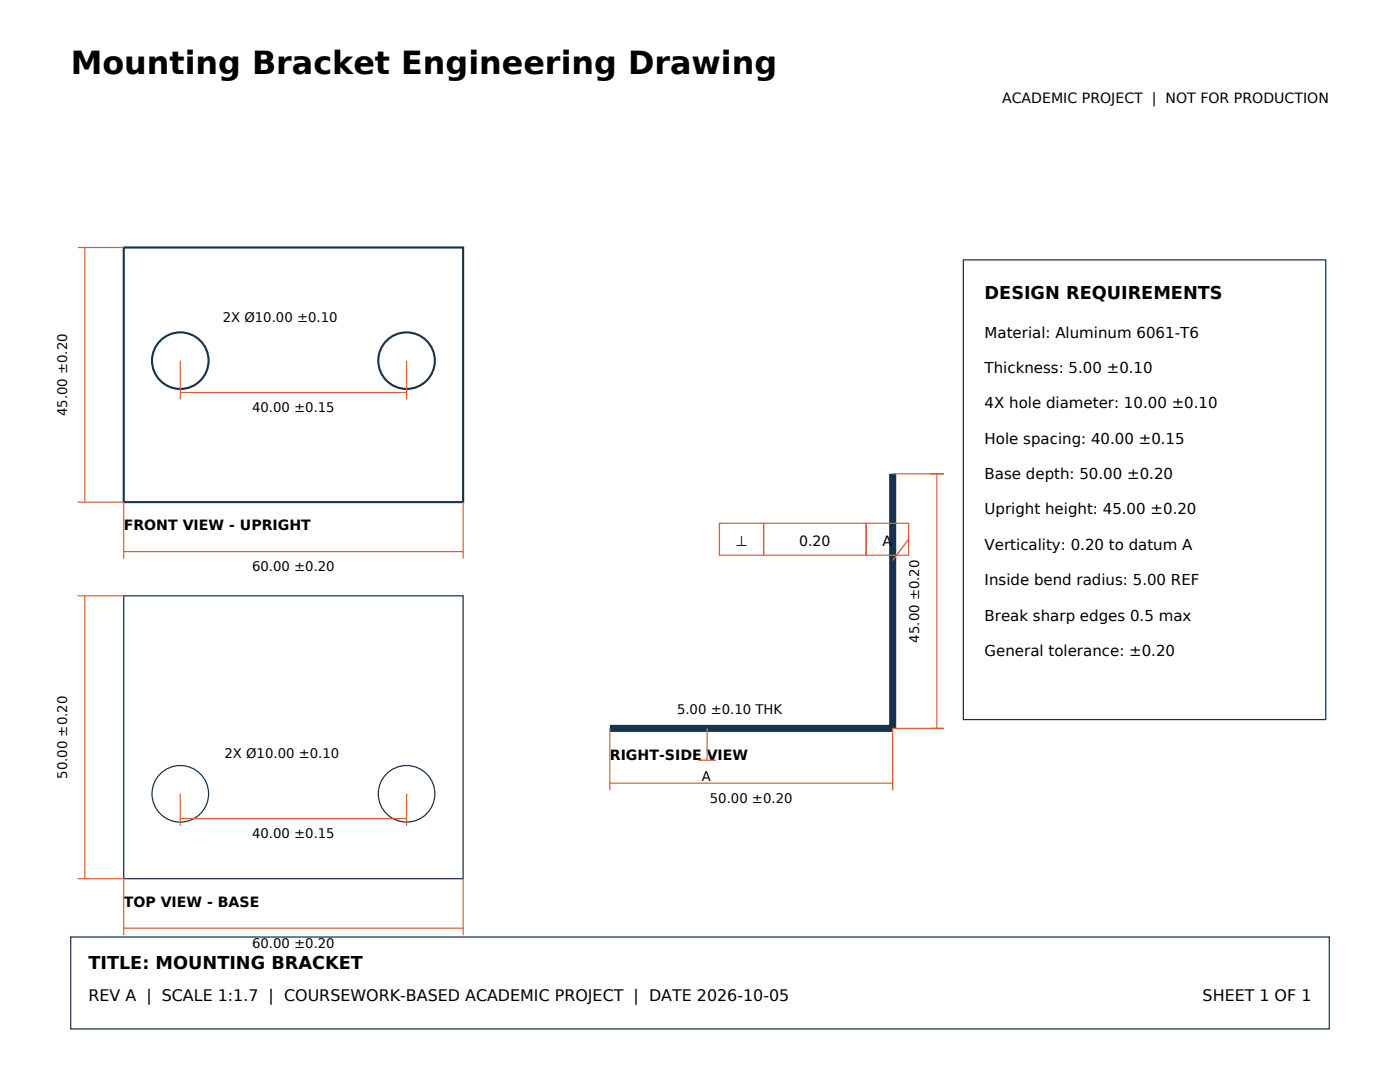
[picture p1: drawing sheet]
<svg xmlns="http://www.w3.org/2000/svg" width="279mm" height="216mm" viewBox="0 0 279 216" stroke-linecap="round" stroke-linejoin="round" font-family="sans-serif">
<defs><g id="words">
<text font-size="6.3" x="14.1" y="14.8">Mounting Bracket Engineering Drawing</text>
<g font-size="3.5">
<text x="196.5" y="59.6">DESIGN REQUIREMENTS</text>
<text x="17.6" y="193.3">TITLE: MOUNTING BRACKET</text>
</g>
<g font-size="3.2">
<text x="17.6" y="199.7">REV A | SCALE 1:1.7 | COURSEWORK-BASED ACADEMIC PROJECT | DATE 2026-10-05</text>
<text x="240" y="199.7">SHEET 1 OF 1</text>
</g>
<g font-size="3">
<text x="196.5" y="67.4">Material: Aluminum 6061-T6</text>
<text x="196.5" y="74.4">Thickness: 5.00 ±0.10</text>
<text x="196.5" y="81.5">4X hole diameter: 10.00 ±0.10</text>
<text x="196.5" y="88.5">Hole spacing: 40.00 ±0.15</text>
<text x="196.5" y="95.6">Base depth: 50.00 ±0.20</text>
<text x="196.5" y="102.7">Upright height: 45.00 ±0.20</text>
<text x="196.5" y="109.7">Verticality: 0.20 to datum A</text>
<text x="196.5" y="116.8">Inside bend radius: 5.00 REF</text>
<text x="196.5" y="123.8">Break sharp edges 0.5 max</text>
<text x="196.5" y="130.9">General tolerance: ±0.20</text>
</g>
<g font-size="2.8">
<text x="200" y="20.5">ACADEMIC PROJECT | NOT FOR PRODUCTION</text>
<text x="24.7" y="105.8">FRONT VIEW - UPRIGHT</text>
<text x="146.8" y="109">⊥</text>
<text x="159.5" y="109">0.20</text>
<text x="176.1" y="109">A</text>
<text x="121.7" y="151.7">RIGHT-SIDE VIEW</text>
<text x="24.7" y="181">TOP VIEW - BASE</text>
</g>
<g font-size="2.6">
<text x="44.4" y="64.2">2X Ø10.00 ±0.10</text>
<text x="13.4" y="83.1" transform="rotate(-90 13.4 83.1)">45.00 ±0.20</text>
<text x="50.3" y="82.2">40.00 ±0.15</text>
<text x="50.3" y="113.9">60.00 ±0.20</text>
<text x="183.4" y="128.2" transform="rotate(-90 183.4 128.2)">45.00 ±0.20</text>
<text x="135.1" y="142.5">5.00 ±0.10 THK</text>
<text x="13.4" y="155.4" transform="rotate(-90 13.4 155.4)">50.00 ±0.20</text>
<text x="44.8" y="151.3">2X Ø10.00 ±0.10</text>
<text x="140.1" y="155.9">A</text>
<text x="141.7" y="160.2">50.00 ±0.20</text>
<text x="50.3" y="167.2">40.00 ±0.15</text>
<text x="50.3" y="189.1">60.00 ±0.20</text>
</g>
</g></defs>
<g fill="none" stroke="#17324d" stroke-width=".42">
<path d="M24.7 49.4h67.7v50.8h-67.7z"/>
<circle cx="36" cy="72" r="5.6"/>
<circle cx="81.1" cy="72" r="5.6"/>
</g>
<g fill="none" stroke="#d95d39" stroke-width=".25">
<path d="M15.5 49.4h9.2M16.9 49.4v50.8M36 78.3h45.1M36 72v7.7M81.1 72v7.7M178.2 94.5h10.2M187 94.5v50.8M15.5 100.2h9.2v11.3M15.5 118.9h9.2M16.9 118.9v56.4M24.7 110.1h67.7M92.4 100.2v11.3"/>
<path d="M143.6 104.4h8.8v6.4h-8.8zM152.4 104.4h20.5v6.4h-20.5zM172.9 104.4h8.4v6.4h-8.4zM181.3 107.6l-3.1 4.2M36 158.4v6.3M81.1 158.4v6.3M121.7 156.3h56.5M121.7 145.3v12.4M139.3 151.7h3.6M141.1 145.3v6.4M188.4 145.3h-10.2v12.4M15.5 175.3h9.2v11.3"/>
<path d="M36 163.3h45.1M92.4 175.3v11.3M24.7 185.2h67.7"/>
</g>
<g fill="none" stroke="#17324d" stroke-width=".25">
<path d="M192.3 51.9h72.3v91.7h-72.3zM24.7 118.9h67.7v56.4h-67.7zM14.1 187h251.2v18.3h-251.2z"/>
<circle cx="36" cy="158.4" r="5.6"/>
<circle cx="81.1" cy="158.4" r="5.6"/>
</g>
<path d="M178.2 94.5v50.8h-56.5" fill="none" stroke="#17324d" stroke-width="1.4" stroke-linecap="butt"/>
<use href="#words"/>
</svg>
